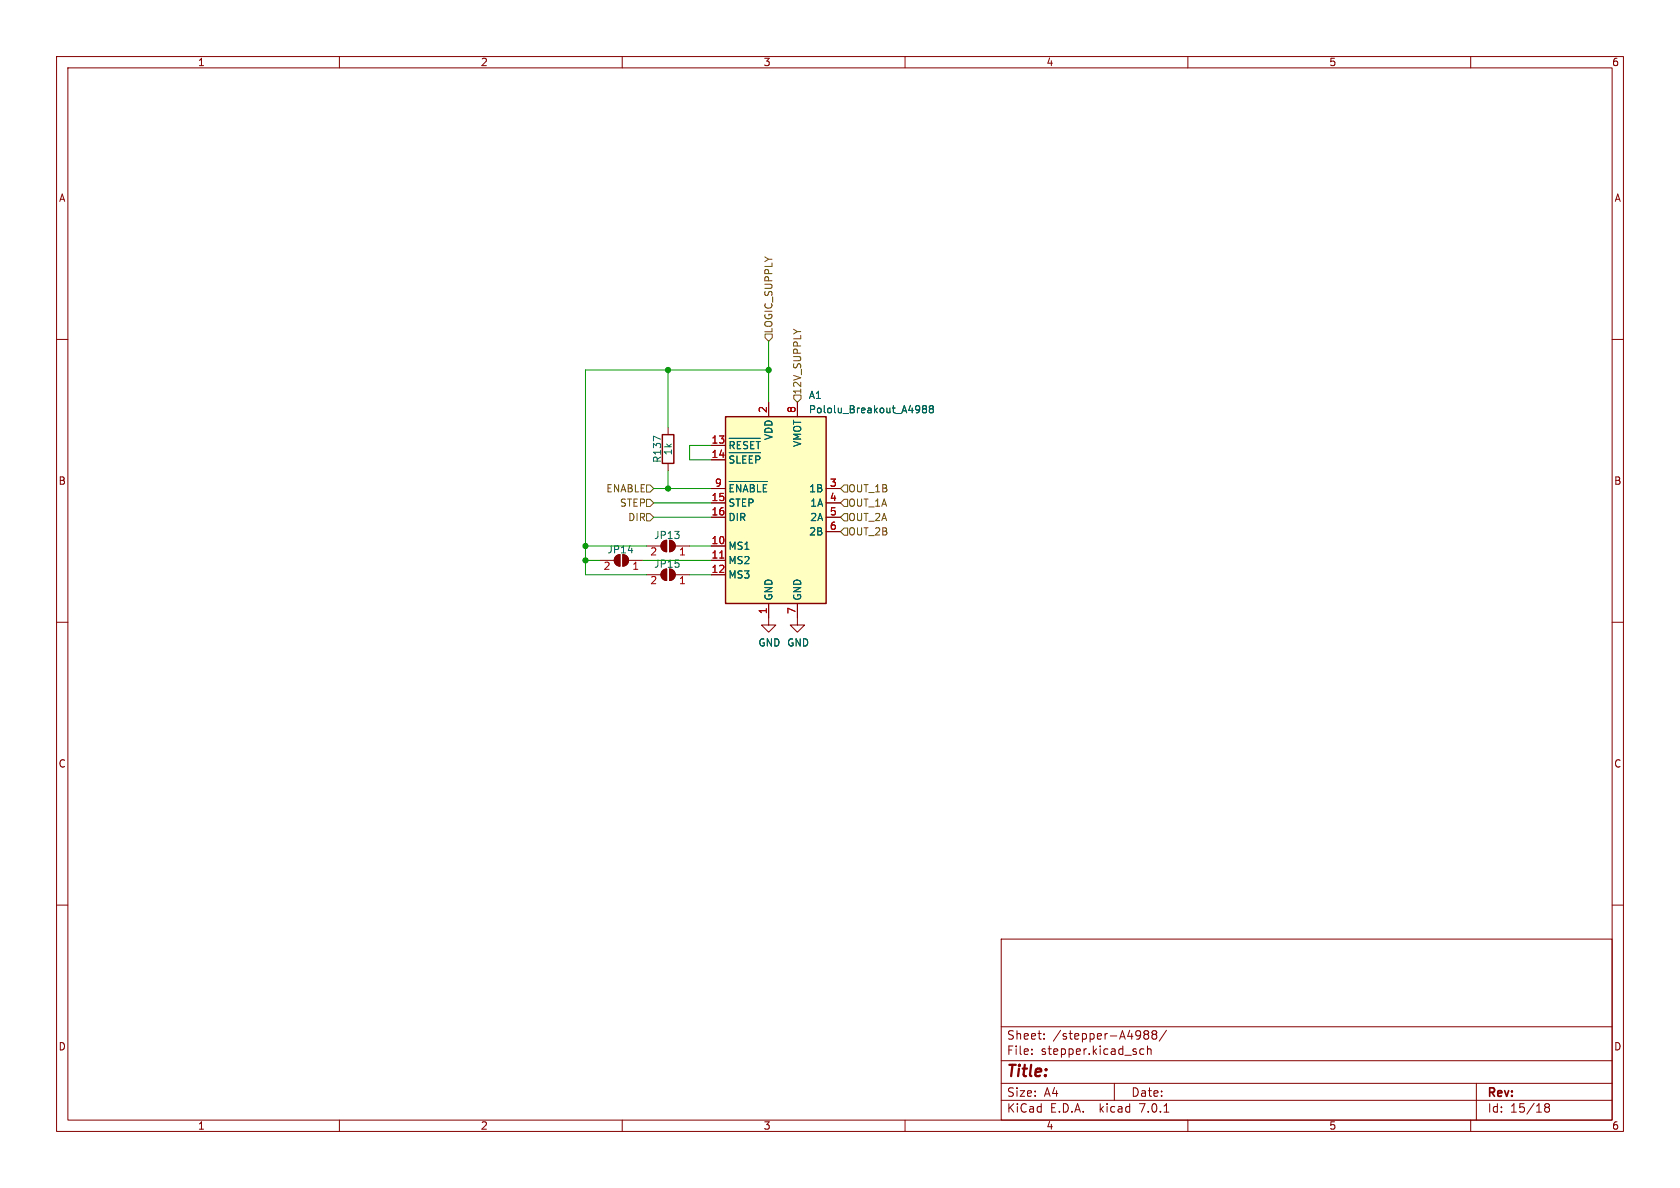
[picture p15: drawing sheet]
<svg xmlns="http://www.w3.org/2000/svg" width="297mm" height="210mm" viewBox="0 0 297 210" stroke-linecap="round" stroke-linejoin="round" font-family="sans-serif">
<defs><g id="words">
<text font-size="2.8" fill="#840000" x="178" y="190.8">Title:</text>
<g font-size="2.1" fill="#840000">
<text x="178" y="183.9">Sheet:</text>
<text x="186.2" y="183.9">/stepper-A4988/</text>
<text x="178" y="186.6">File:</text>
<text x="184" y="186.6">stepper.kicad_sch</text>
<text x="178" y="196.8">KiCad</text>
<text x="178" y="194">Size:</text>
<text x="184.6" y="194">A4</text>
<text x="185.7" y="196.8">E.D.A.</text>
<text x="194.4" y="196.8">kicad</text>
<text x="200" y="194">Date:</text>
<text x="201.5" y="196.8">7.0.1</text>
<text x="263" y="194.2">Rev:</text>
<text x="263" y="196.8">Id:</text>
<text x="267" y="196.8">15/18</text>
</g>
<g font-size="1.8" fill="#840000">
<text x="35" y="11.8">1</text>
<text x="85" y="11.8">2</text>
<text x="135" y="11.8">3</text>
<text x="185" y="11.8">4</text>
<text x="235" y="11.8">5</text>
<text x="285" y="11.8">6</text>
<text x="10.4" y="35.8">A</text>
<text x="285.4" y="35.8">A</text>
<text x="10.3" y="85.8">B</text>
<text x="285.3" y="85.8">B</text>
<text x="10.3" y="135.8">C</text>
<text x="285.3" y="135.8">C</text>
<text x="10.3" y="185.8">D</text>
<text x="285.3" y="185.8">D</text>
<text x="35" y="199.8">1</text>
<text x="85" y="199.8">2</text>
<text x="135" y="199.8">3</text>
<text x="185" y="199.8">4</text>
<text x="235" y="199.8">5</text>
<text x="285" y="199.8">6</text>
</g>
<g font-size="1.8" fill="#725600">
<text x="136.7" y="59" transform="rotate(-90 136.7 59)">LOGIC_SUPPLY</text>
<text x="141.8" y="69.7" transform="rotate(-90 141.8 69.7)">12V_SUPPLY</text>
<text x="107.1" y="87.2">ENABLE</text>
<text x="109.5" y="89.7">STEP</text>
<text x="150" y="89.7">OUT_1A</text>
<text x="150" y="87.2">OUT_1B</text>
<text x="110.9" y="92.3">DIR</text>
<text x="150" y="92.3">OUT_2A</text>
<text x="150" y="94.8">OUT_2B</text>
</g>
<g font-size="1.8" fill="#006464">
<text x="142.9" y="70.7">A1</text>
<text x="136.7" y="77.9" transform="rotate(-90 136.7 77.9)">VDD</text>
<text x="142.9" y="73.2">Pololu_Breakout_A4988</text>
<text x="117" y="81.9" transform="rotate(-90 117 81.9)">R137</text>
<text x="118.9" y="80.6" transform="rotate(-90 118.9 80.6)">1k</text>
<text x="128.8" y="80.2">~{RESET}</text>
<text x="128.8" y="82.7">~{SLEEP}</text>
<text x="141.8" y="79.1" transform="rotate(-90 141.8 79.1)">VMOT</text>
<text x="128.8" y="89.7">STEP</text>
<text x="128.8" y="87.8">~{ENABLE}</text>
<text x="142.9" y="87.2">1B</text>
<text x="143.1" y="89.7">1A</text>
<text x="115.6" y="95.4">JP13</text>
<text x="128.8" y="92.3">DIR</text>
<text x="142.9" y="94.8">2B</text>
<text x="143.1" y="92.3">2A</text>
<text x="107.3" y="98">JP14</text>
<text x="115.6" y="100.5">JP15</text>
<text x="128.8" y="97.3">MS1</text>
<text x="128.8" y="99.9">MS2</text>
<text x="128.8" y="102.4">MS3</text>
<text x="136.7" y="106.2" transform="rotate(-90 136.7 106.2)">GND</text>
<text x="141.8" y="106.2" transform="rotate(-90 141.8 106.2)">GND</text>
<text x="134" y="114.4">GND GND</text>
</g>
<g font-size="1.8" fill="#a90000">
<text x="135.6" y="73.1" transform="rotate(-90 135.6 73.1)">2</text>
<text x="140.7" y="73.1" transform="rotate(-90 140.7 73.1)">8</text>
<text x="125.7" y="78.5">13</text>
<text x="125.7" y="81">14</text>
<text x="125.7" y="88.6">15</text>
<text x="126.3" y="86.1">9</text>
<text x="146.7" y="86.1">3</text>
<text x="146.7" y="88.6">4</text>
<text x="125.7" y="91.2">16</text>
<text x="146.7" y="91.2">5</text>
<text x="146.7" y="93.7">6</text>
<text x="106.6" y="101">2</text>
<text x="111.7" y="101">1</text>
<text x="114.9" y="98.4">2</text>
<text x="120" y="98.4">1</text>
<text x="125.7" y="96.3">10</text>
<text x="125.7" y="98.8">11</text>
<text x="125.7" y="101.3">12</text>
<text x="114.9" y="103.5">2</text>
<text x="120" y="103.5">1</text>
<text x="135.6" y="108.6" transform="rotate(-90 135.6 108.6)">1</text>
<text x="140.7" y="108.6" transform="rotate(-90 140.7 108.6)">7</text>
</g>
</g></defs>
<g fill="none" stroke="#840000" stroke-width=".18">
<path d="M10 10h277v190h-277zM12 12h273v186h-273zM60 10v2M110 10v2M160 10v2M210 10v2M260 10v2M10 60h2M285 60h2M118.1 75.6v1.2M125.7 78.7h2.6M135.9 71.1v2.6"/>
<path d="M141 71.1v2.6M106 99.1h2.6M108.9 98.3l.7-.3v2.1a1.02 1.02 0 0 1-.9-.7 1.02 1.02 0 0 1 .2-1.1zM110.1 98a1.02 1.02 0 0 1 1 1.1 1.02 1.02 0 0 1-1 1zM111.1 99.1h2.6M114.3 96.5h2.5M117.2 95.8l.7-.3v2a1.02 1.02 0 0 1-1-.6 1.02 1.02 0 0 1 .3-1.1zM118.1 81.9v1.3M118.4 95.5a1.02 1.02 0 0 1 1 1 1.02 1.02 0 0 1-1 1zM119.4 96.5h2.5M125.7 96.5h2.6M125.7 99.1h2.6"/>
<path d="M125.7 81.3h2.6M125.7 88.9h2.6M125.7 91.4h2.6M125.7 86.4h2.6M146 88.9h2.6M146 91.4h2.6M146 86.4h2.6M146 94h2.6M10 110h2M114.3 101.6h2.5M117.2 100.9l.7-.3v2a1.02 1.02 0 0 1-1-.6 1.02 1.02 0 0 1 .3-1.1zM118.4 100.6a1.02 1.02 0 0 1 1 1 1.02 1.02 0 0 1-1 1z"/>
<path d="M119.4 101.6h2.5M125.7 101.6h2.6M135.9 106.7v3.8h1.3l-1.3 1.3-1.3-1.3h1.3M141 106.7v3.8h1.2l-1.2 1.3-1.3-1.3h1.3M285 110h2M10 160h2M285 160h2M177 166h108v32h-108zM60 198v2M110 198v2M160 198v2M177 194.5h108"/>
<path d="M177 191.5h108M177 187.5h108M177 181.5h108M182.4 186.3v.1M182.4 185.5v.1M184.6 183.6v.1M184.6 182.8v.1M197 191.5v3M202.2 185.5l-.4-.1-.3 .3v.4l.1 .2h.6M202.5 182.8l-.3-.2 .3-.4h.3l.3 .3-.3 .3M202.5 182.8l-.3 .3 .1 .5 .2 .1h.3l.3-.3v-.3l-.3-.3M202.5 182.8h.3"/>
<path d="M202.9 185.5l.2-.1 .3 .1 .1 .9M202.9 184.9v1.5M203.9 182.8l-.3-.2 .3-.4 .5 .1 .1 .2-.3 .3M203.9 182.8h.3M203.9 182.8l-.3 .3v.3l.3 .3 .5-.1 .1-.2-.1-.4-.2-.2M205.8 196.6h.8M206.2 182.1l-1.3 2M210 198v2M260 198v2M261 191.5v6.5M273.4 195.7l-.3 .3v.5l.3 .1 .4-.1 .1-.2v-.4l-.3-.2M273.4 195.7l-.3-.2 .3-.4 .4 .1 .1 .2-.3 .3"/>
<path d="M273.4 195.7h.2"/>
</g>
<g fill="#840000" stroke="#840000" stroke-width=".18">
<path d="M118.4 95.5a1.02 1.02 0 0 1 1 1 1.02 1.02 0 0 1-1 1z"/>
<path d="M117.2 95.8l.7-.3v2a1.02 1.02 0 0 1-1-.6 1.02 1.02 0 0 1 .3-1.1z"/>
<path d="M110.1 98a1.02 1.02 0 0 1 1 1.1 1.02 1.02 0 0 1-1 1z"/>
<path d="M108.9 98.3l.7-.3v2.1a1.02 1.02 0 0 1-.9-.7 1.02 1.02 0 0 1 .2-1.1z"/>
<path d="M118.4 100.6a1.02 1.02 0 0 1 1 1 1.02 1.02 0 0 1-1 1z"/>
<path d="M117.2 100.9l.7-.3v2a1.02 1.02 0 0 1-1-.6 1.02 1.02 0 0 1 .3-1.1z"/>
</g>
<path d="M117.1 76.8h2v5.1h-2zM128.3 73.7h17.7v33h-17.7z" fill="none" stroke="#840000" stroke-width=".25"/>
<path d="M128.3 73.7h17.7v33h-17.7z" fill="#ffffc2" stroke="#ffffc2" stroke-width=".18"/>
<path d="M127.2 98.7h.8" fill="none" stroke="#a90000" stroke-width=".18"/>
<g fill="none" stroke="#006464" stroke-width=".18">
<path d="M128.9 77.5h5.5M129.8 78.3l-.2-.2h-.5v1.2M131 78.1h-.6v1.2M132.2 78.1h-.5l-.3 .2M133.3 78.1h-.6v1.2M133.7 78.1h.7M134 78.1v1.2M162.5 71.8v.9M162.6 72.3l-.1 .1M163.3 72.3l-.2-.3 .2-.3h.3l.2 .2-.2 .4M163.3 72.3l-.2 .2v.2l.2 .3h.3l.2-.3v-.2l-.2-.2M163.3 72.3h.3"/>
<path d="M164.5 72.3l-.2-.3 .2-.3h.3l.2 .2-.2 .4M164.5 72.3h.3M164.5 72.3l-.2 .2v.2l.2 .3h.3l.2-.3-.1-.3-.1-.1M128.9 80h5.6M128.9 85.1h6.8M129.7 85.7h-.6v1.2M130.3 80.6v1.3M131 85.7v1.2l-.8-1.2v1.2M131.3 80.6v1.3M131.4 86.9l.4-1.2 .4 1.2M132.5 80.6v1.3M133.3 85.9l-.2-.2h-.5v1.2"/>
<path d="M133.6 80.6v1.3M133.9 85.7v1.2M135.6 85.7h-.7v1.2"/>
</g>
<path d="M135.3 59.1h1.2v.6l-.6 .6-.6-.6zM140.3 69.9h1.3v.6l-.6 .6-.7-.6zM114.3 88.3h.6l.7 .6-.7 .6h-.6zM114.3 85.7h.6l.7 .7-.7 .6h-.6zM114.3 90.8h.6l.7 .6-.7 .7h-.6zM149.2 88.3h.7v1.2h-.7l-.6-.6zM149.2 90.8h.7v1.3h-.7l-.6-.7zM149.2 85.7h.7v1.3h-.7l-.6-.6zM149.2 93.3h.7v1.3h-.7l-.6-.6z" fill="none" stroke="#725600" stroke-width=".18"/>
<g fill="none" stroke="#009600" stroke-width=".18">
<path d="M118.1 65.4v10.2M125.7 78.7h-3.8v2.6h3.8M135.9 65.4h-32.4v36.2h10.8M135.9 60.3v10.8M103.5 99.1h2.5M103.5 96.5h10.8M113.7 99.1h12M115.6 91.4h10.1M115.6 88.9h10.1M115.6 86.4h10.1M118.1 83.2v3.2M121.9 96.5h3.8"/>
<path d="M121.9 101.6h3.8"/>
</g>
<g fill="#009600" stroke="#009600" stroke-width=".18">
<circle cx="118.1" cy="86.4" r=".46"/>
<circle cx="103.5" cy="96.5" r=".46"/>
<circle cx="103.5" cy="99.1" r=".46"/>
<circle cx="135.9" cy="65.4" r=".46"/>
<circle cx="118.1" cy="65.4" r=".46"/>
</g>
<use href="#words"/>
</svg>
